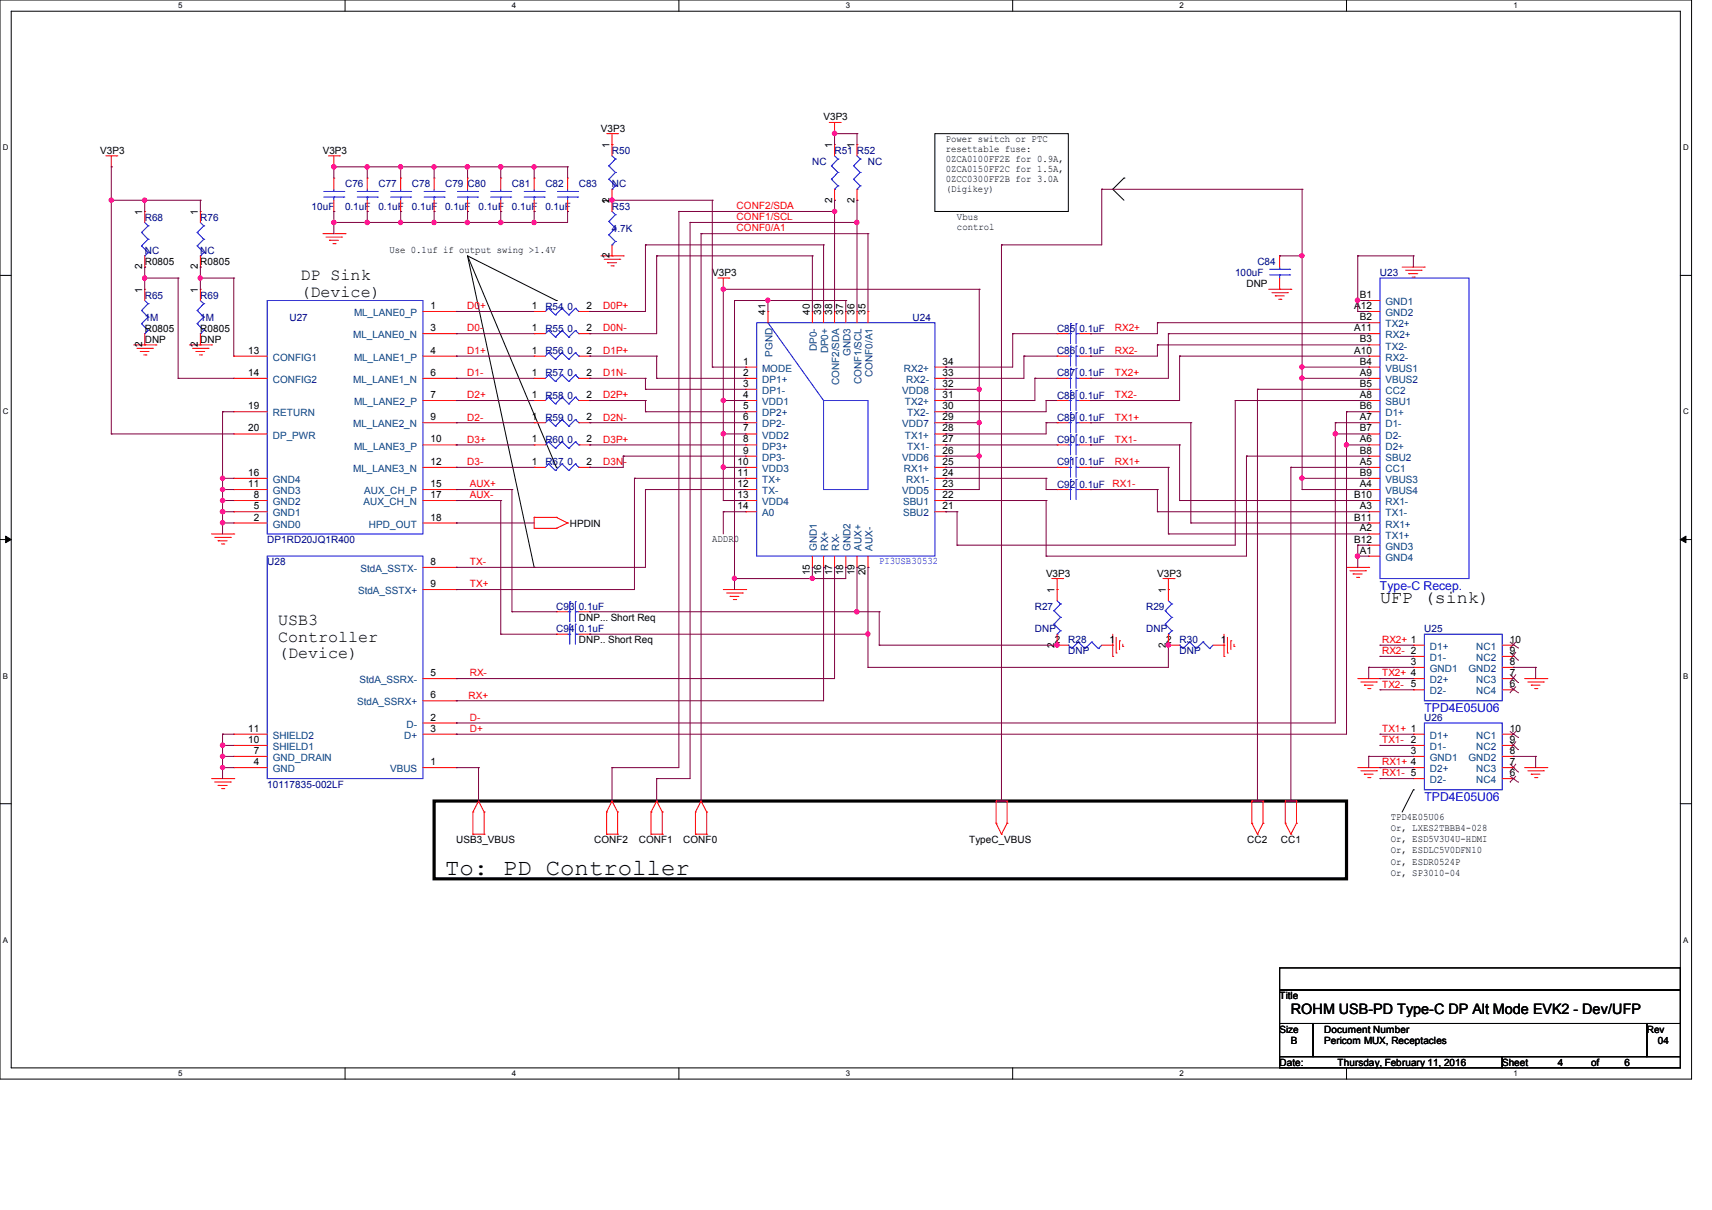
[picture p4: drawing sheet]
<svg xmlns="http://www.w3.org/2000/svg" width="297mm" height="210mm" viewBox="0 0 297 210" stroke-linecap="round" stroke-linejoin="round" font-family="sans-serif">
<defs><g id="words">
<text font-size="4" x="77.2" y="151.9">To: PD Controller</text>
<text font-size="3" x="239.4" y="104.7">UFP (sink)</text>
<g font-size="2.9">
<text x="52.2" y="48.6">DP Sink</text>
<text x="52.2" y="51.5">(Device)</text>
<text x="48.3" y="108.5">USB3</text>
<text x="48.3" y="111.3">Controller</text>
<text x="48.3" y="114.2">(Device)</text>
</g>
<text font-size="2.5" x="223.9" y="176">ROHM USB-PD Type-C DP Alt Mode EVK2 - Dev/UFP</text>
<g font-size="2.1" fill="#00f">
<text x="239.4" y="102.4">Type-C Recep.</text>
<text x="247.1" y="123.6">TPD4E05U06</text>
<text x="247.1" y="139">TPD4E05U06</text>
</g>
<g font-size="1.7">
<text x="104.3" y="22.9">V3P3</text>
<text x="142.9" y="20.9">V3P3</text>
<text x="17.4" y="26.7">V3P3</text>
<text x="56" y="26.7">V3P3</text>
<text x="105.7" y="25.7" transform="rotate(-90 105.7 25.7)">1</text>
<text x="144.3" y="25.7" transform="rotate(-90 144.3 25.7)">1</text>
<text x="148.2" y="25.7" transform="rotate(-90 148.2 25.7)">1</text>
<text x="164.1" y="24.6">Power switch or PTC</text>
<text x="164.1" y="26.3">resettable fuse:</text>
<text x="164.1" y="28.1">0ZCA0100FF2E for 0.9A,</text>
<text x="164.1" y="29.8">0ZCA0150FF2C for 1.5A,</text>
<text x="105.7" y="35.3" transform="rotate(-90 105.7 35.3)">1</text>
<text x="105.7" y="35.2" transform="rotate(-90 105.7 35.2)">2</text>
<text x="144.3" y="35.2" transform="rotate(-90 144.3 35.2)">2</text>
<text x="148.2" y="35.2" transform="rotate(-90 148.2 35.2)">2</text>
<text x="164.1" y="31.5">0ZCC0300FF2B for 3.0A</text>
<text x="164.1" y="33.3">(Digikey)</text>
<text x="24.7" y="37.3" transform="rotate(-90 24.7 37.3)">1</text>
<text x="34.3" y="37.3" transform="rotate(-90 34.3 37.3)">1</text>
<text x="166" y="38.1">Vbus</text>
<text x="166" y="39.8">control</text>
<text x="24.7" y="46.7" transform="rotate(-90 24.7 46.7)">2</text>
<text x="25.1" y="46">R0805</text>
<text x="34.3" y="46.7" transform="rotate(-90 34.3 46.7)">2</text>
<text x="34.8" y="46">R0805</text>
<text x="67.6" y="43.9">Use 0.1uf if output swing &gt;1.4V</text>
<text x="105.7" y="44.8" transform="rotate(-90 105.7 44.8)">2</text>
<text x="123.6" y="48">V3P3</text>
<text x="24.7" y="50.8" transform="rotate(-90 24.7 50.8)">1</text>
<text x="34.3" y="50.8" transform="rotate(-90 34.3 50.8)">1</text>
<text x="74.7" y="53.6">1</text>
<text x="92.3" y="53.6">1</text>
<text x="101.8" y="53.6">2</text>
<text x="216.2" y="49.9">DNP</text>
<text x="234.9" y="53.6">A12</text>
<text x="235.9" y="51.7">B1</text>
<text x="25.1" y="57.6">R0805</text>
<text x="25.1" y="59.5">DNP</text>
<text x="34.8" y="57.6">R0805</text>
<text x="34.8" y="59.5">DNP</text>
<text x="74.7" y="57.5">3</text>
<text x="92.3" y="57.5">1</text>
<text x="101.8" y="57.5">2</text>
<text x="132.8" y="54.7" transform="rotate(-90 132.8 54.7)">41</text>
<text x="140.5" y="54.7" transform="rotate(-90 140.5 54.7)">40</text>
<text x="142.4" y="54.7" transform="rotate(-90 142.4 54.7)">39</text>
<text x="144.3" y="54.7" transform="rotate(-90 144.3 54.7)">38</text>
<text x="146.3" y="54.7" transform="rotate(-90 146.3 54.7)">37</text>
<text x="148.2" y="54.7" transform="rotate(-90 148.2 54.7)">36</text>
<text x="150.1" y="54.7" transform="rotate(-90 150.1 54.7)">35</text>
<text x="234.9" y="57.5">A11</text>
<text x="235.9" y="59.4">B3</text>
<text x="235.9" y="55.6">B2</text>
<text x="24.7" y="60.2" transform="rotate(-90 24.7 60.2)">2</text>
<text x="34.3" y="60.2" transform="rotate(-90 34.3 60.2)">2</text>
<text x="43" y="61.4">13</text>
<text x="43" y="65.2">14</text>
<text x="74.7" y="61.4">4</text>
<text x="74.7" y="65.2">6</text>
<text x="92.3" y="61.4">1</text>
<text x="92.3" y="65.2">1</text>
<text x="101.8" y="61.4">2</text>
<text x="101.8" y="65.2">2</text>
<text x="128.9" y="63.3">1</text>
<text x="128.9" y="65.2">2</text>
<text x="163.5" y="65.2">33</text>
<text x="163.5" y="63.3">34</text>
<text x="234.9" y="61.4">A10</text>
<text x="235.9" y="65.2">A9</text>
<text x="235.9" y="63.3">B4</text>
<text x="43" y="71">19</text>
<text x="74.7" y="69.1">7</text>
<text x="92.3" y="69.1">1</text>
<text x="101.8" y="69.1">2</text>
<text x="128.9" y="71">5</text>
<text x="128.9" y="69.1">4</text>
<text x="128.9" y="67.1">3</text>
<text x="163.5" y="71">30</text>
<text x="163.5" y="69.1">31</text>
<text x="163.5" y="67.1">32</text>
<text x="235.9" y="71">B6</text>
<text x="235.9" y="69.1">A8</text>
<text x="235.9" y="67.1">B5</text>
<text x="43" y="74.9">20</text>
<text x="74.7" y="72.9">9</text>
<text x="74.7" y="76.8">10</text>
<text x="92.3" y="72.9">1</text>
<text x="92.3" y="76.8">1</text>
<text x="101.8" y="72.9">2</text>
<text x="101.8" y="76.8">2</text>
<text x="128.9" y="76.8">8</text>
<text x="128.9" y="74.9">7</text>
<text x="128.9" y="72.9">6</text>
<text x="163.5" y="76.8">27</text>
<text x="163.5" y="74.9">28</text>
<text x="163.5" y="72.9">29</text>
<text x="235.9" y="76.8">A6</text>
<text x="235.9" y="74.9">B7</text>
<text x="235.9" y="72.9">A7</text>
<text x="43" y="82.6">16</text>
<text x="74.7" y="80.7">12</text>
<text x="92.3" y="80.7">1</text>
<text x="101.8" y="80.7">2</text>
<text x="128" y="82.6">11</text>
<text x="128" y="80.7">10</text>
<text x="128.9" y="78.7">9</text>
<text x="163.5" y="82.6">24</text>
<text x="163.5" y="80.7">25</text>
<text x="163.5" y="78.7">26</text>
<text x="235.9" y="82.6">B9</text>
<text x="235.9" y="80.7">A5</text>
<text x="235.9" y="78.7">B8</text>
<text x="43" y="84.5">11</text>
<text x="44" y="88.4">5</text>
<text x="44" y="86.4">8</text>
<text x="74.7" y="84.5">15</text>
<text x="74.7" y="86.4">17</text>
<text x="128" y="86.4">13</text>
<text x="128" y="84.5">12</text>
<text x="128" y="88.4">14</text>
<text x="163.5" y="88.4">21</text>
<text x="163.5" y="86.4">22</text>
<text x="163.5" y="84.5">23</text>
<text x="234.9" y="86.4">B10</text>
<text x="235.9" y="88.4">A3</text>
<text x="235.9" y="84.5">A4</text>
<text x="44" y="90.3">2</text>
<text x="74.7" y="90.3">18</text>
<text x="98.8" y="91.4">HPDIN</text>
<text x="123.6" y="94.1">ADDR0</text>
<text x="234.9" y="90.3">B11</text>
<text x="234.9" y="94.2">B12</text>
<text x="235.9" y="92.2">A2</text>
<text x="74.7" y="98">8</text>
<text x="74.7" y="101.9">9</text>
<text x="140.5" y="99.8" transform="rotate(-90 140.5 99.8)">15</text>
<text x="142.4" y="99.8" transform="rotate(-90 142.4 99.8)">16</text>
<text x="144.3" y="99.8" transform="rotate(-90 144.3 99.8)">17</text>
<text x="146.3" y="99.8" transform="rotate(-90 146.3 99.8)">18</text>
<text x="148.2" y="99.8" transform="rotate(-90 148.2 99.8)">19</text>
<text x="150.1" y="99.8" transform="rotate(-90 150.1 99.8)">20</text>
<text x="181.5" y="100.1">V3P3</text>
<text x="200.8" y="100.1">V3P3</text>
<text x="235.9" y="96.1">A1</text>
<text x="100.4" y="107.8">DNP... Short Req</text>
<text x="182.9" y="102.9" transform="rotate(-90 182.9 102.9)">1</text>
<text x="202.3" y="102.9" transform="rotate(-90 202.3 102.9)">1</text>
<text x="100.4" y="111.7">DNP.. Short Req</text>
<text x="182.9" y="112.4" transform="rotate(-90 182.9 112.4)">2</text>
<text x="183" y="111.5">2</text>
<text x="192.5" y="111.5">1</text>
<text x="202.3" y="112.4" transform="rotate(-90 202.3 112.4)">2</text>
<text x="202.3" y="111.5">2</text>
<text x="211.8" y="111.5">1</text>
<text x="261.9" y="113.5">9</text>
<text x="261.9" y="111.5">10</text>
<text x="74.7" y="117.3">5</text>
<text x="244.7" y="115.4">3</text>
<text x="261.9" y="119.3">6</text>
<text x="261.9" y="117.3">7</text>
<text x="261.9" y="115.4">8</text>
<text x="74.7" y="121.2">6</text>
<text x="74.7" y="125.1">2</text>
<text x="43" y="128.9">10</text>
<text x="43" y="127">11</text>
<text x="44" y="130.9">7</text>
<text x="74.7" y="127">3</text>
<text x="244.7" y="130.9">3</text>
<text x="261.9" y="130.9">8</text>
<text x="261.9" y="128.9">9</text>
<text x="261.9" y="127">10</text>
<text x="44" y="132.8">4</text>
<text x="74.7" y="132.8">1</text>
<text x="261.9" y="134.7">6</text>
<text x="261.9" y="132.8">7</text>
<text x="241.3" y="142.3">TPD4E05U06</text>
<text x="79.2" y="146.4">USB3_VBUS</text>
<text x="103.1" y="146.4">CONF2</text>
<text x="110.8" y="146.4">CONF1</text>
<text x="118.5" y="146.4">CONF0</text>
<text x="168.1" y="146.4">TypeC_VBUS</text>
<text x="216.4" y="146.4">CC2</text>
<text x="222.2" y="146.4">CC1</text>
<text x="241.3" y="148.1">Or, ESDLC5V0DFN10</text>
<text x="241.3" y="144.3">Or, LXES2TBBB4-028</text>
<text x="241.3" y="146.2">Or, ESD5V3U4U-HDMI</text>
<text x="241.3" y="152">Or, SP3010-04</text>
<text x="241.3" y="150.1">Or, ESDR0524P</text>
<text x="222" y="173.4">Title</text>
<text x="222" y="179.2">Size</text>
<text x="229.7" y="179.2">Document Number</text>
<text x="285.7" y="179.2">Rev</text>
<text x="222" y="185">Date:</text>
<text x="223.9" y="181.1">B</text>
<text x="229.7" y="181.1">Pericom MUX, Receptacles</text>
<text x="232.1" y="185">Thursday, February 11, 2016</text>
<text x="260.6" y="185">Sheet</text>
<text x="270.2" y="185">4</text>
<text x="276" y="185">of</text>
<text x="281.8" y="185">6</text>
<text x="287.6" y="181.1">04</text>
</g>
<g font-size="1.7" fill="#000080">
<text x="106.2" y="26.7">R50</text>
<text x="140.9" y="28.7">NC</text>
<text x="144.8" y="26.7">R51 R52</text>
<text x="150.6" y="28.7">NC</text>
<text x="59.9" y="32.5">C76</text>
<text x="65.7" y="32.5">C77</text>
<text x="71.5" y="32.5">C78</text>
<text x="77.2" y="32.5">C79 C80</text>
<text x="88.8" y="32.5">C81</text>
<text x="94.6" y="32.5">C82</text>
<text x="100.4" y="32.5">C83</text>
<text x="106.2" y="32.5">NC</text>
<text x="25.1" y="38.3">R68</text>
<text x="34.8" y="38.3">R76</text>
<text x="54.1" y="36.4">10uF</text>
<text x="59.9" y="36.4">0.1uF</text>
<text x="65.7" y="36.4">0.1uF</text>
<text x="71.5" y="36.4">0.1uF</text>
<text x="77.2" y="36.4">0.1uF</text>
<text x="83" y="36.4">0.1uF</text>
<text x="88.8" y="36.4">0.1uF</text>
<text x="94.6" y="36.4">0.1uF</text>
<text x="106.2" y="36.4">R53</text>
<text x="106.2" y="40.2">4.7K</text>
<text x="25.1" y="44.1">NC</text>
<text x="34.8" y="44.1">NC</text>
<text x="214.3" y="48">100uF</text>
<text x="218.1" y="46">C84</text>
<text x="239.4" y="48">U23</text>
<text x="25.1" y="51.8">R65</text>
<text x="34.8" y="51.8">R69</text>
<text x="94.6" y="53.8">R54</text>
<text x="98.5" y="53.8">0</text>
<text x="25.1" y="55.7">1M</text>
<text x="34.8" y="55.7">1M</text>
<text x="50.2" y="55.7">U27</text>
<text x="94.6" y="57.6">R55</text>
<text x="98.5" y="57.6">0</text>
<text x="158.3" y="55.7">U24</text>
<text x="183.4" y="57.6">C85</text>
<text x="187.3" y="57.6">0.1uF</text>
<text x="94.6" y="61.5">R56</text>
<text x="94.6" y="65.3">R57</text>
<text x="98.5" y="61.5">0</text>
<text x="98.5" y="65.3">0</text>
<text x="183.4" y="61.5">C86</text>
<text x="183.4" y="65.3">C87</text>
<text x="187.3" y="61.5">0.1uF</text>
<text x="187.3" y="65.3">0.1uF</text>
<text x="94.6" y="69.2">R58</text>
<text x="98.5" y="69.2">0</text>
<text x="183.4" y="69.2">C88</text>
<text x="187.3" y="69.2">0.1uF</text>
<text x="94.6" y="73.1">R59</text>
<text x="94.6" y="76.9">R60</text>
<text x="98.5" y="73.1">0</text>
<text x="98.5" y="76.9">0</text>
<text x="183.4" y="76.9">C90</text>
<text x="183.4" y="73.1">C89</text>
<text x="187.3" y="76.9">0.1uF</text>
<text x="187.3" y="73.1">0.1uF</text>
<text x="94.6" y="80.8">R67</text>
<text x="98.5" y="80.8">0</text>
<text x="183.4" y="80.8">C91</text>
<text x="187.3" y="80.8">0.1uF</text>
<text x="183.4" y="84.6">C92</text>
<text x="187.3" y="84.6">0.1uF</text>
<text x="46.4" y="94.3">DP1RD20JQ1R400</text>
<text x="46.4" y="98.1">U28</text>
<text x="96.5" y="105.9">C93</text>
<text x="100.4" y="105.9">0.1uF</text>
<text x="179.5" y="105.9">R27</text>
<text x="198.8" y="105.9">R29</text>
<text x="96.5" y="109.7">C94</text>
<text x="100.4" y="109.7">0.1uF</text>
<text x="179.5" y="109.7">DNP</text>
<text x="185.3" y="111.7">R28</text>
<text x="185.3" y="113.6">DNP</text>
<text x="198.8" y="109.7">DNP</text>
<text x="204.6" y="111.7">R30</text>
<text x="204.6" y="113.6">DNP</text>
<text x="247.1" y="109.7">U25</text>
<text x="247.1" y="125.2">U26</text>
<text x="46.4" y="136.7">10117835-002LF</text>
</g>
<g font-size="1.7" fill="#f00">
<text x="127.8" y="38.2">CONF1/SCL</text>
<text x="127.8" y="40.2">CONF0/A1</text>
<text x="127.8" y="36.3">CONF2/SDA</text>
<text x="81.1" y="53.7">D0+</text>
<text x="104.6" y="53.7">D0P+</text>
<text x="81.1" y="57.5">D0-</text>
<text x="104.6" y="57.5">D0N-</text>
<text x="193.4" y="57.5">RX2+</text>
<text x="81.1" y="61.4">D1+</text>
<text x="81.1" y="65.3">D1-</text>
<text x="104.6" y="65.3">D1N-</text>
<text x="104.6" y="61.4">D1P+</text>
<text x="193.4" y="61.4">RX2-</text>
<text x="193.4" y="65.3">TX2+</text>
<text x="81.1" y="69.1">D2+</text>
<text x="104.6" y="69.1">D2P+</text>
<text x="193.4" y="69.1">TX2-</text>
<text x="81.1" y="73">D2-</text>
<text x="81.1" y="76.8">D3+</text>
<text x="104.6" y="73">D2N-</text>
<text x="104.6" y="76.8">D3P+</text>
<text x="193.4" y="73">TX1+</text>
<text x="193.4" y="76.8">TX1-</text>
<text x="81.1" y="80.7">D3-</text>
<text x="104.6" y="80.7">D3N-</text>
<text x="193.4" y="80.7">RX1+</text>
<text x="81.5" y="86.5">AUX-</text>
<text x="81.5" y="84.6">AUX+</text>
<text x="193" y="84.6">RX1-</text>
<text x="81.5" y="98.1">TX-</text>
<text x="81.5" y="101.9">TX+</text>
<text x="239.8" y="113.5">RX2- 2</text>
<text x="239.8" y="111.6">RX2+ 1</text>
<text x="81.5" y="117.4">RX-</text>
<text x="239.8" y="117.4">TX2+ 4</text>
<text x="239.8" y="119.3">TX2- 5</text>
<text x="81.3" y="121.2">RX+</text>
<text x="81.5" y="125.1">D-</text>
<text x="81.5" y="127">D+</text>
<text x="239.8" y="129">TX1- 2</text>
<text x="239.8" y="127">TX1+ 1</text>
<text x="239.8" y="132.8">RX1+ 4</text>
<text x="239.8" y="134.7">RX1- 5</text>
</g>
<g font-size="1.7" fill="#004080">
<text x="240.3" y="53">GND1</text>
<text x="61.3" y="58.7">ML_LANE0_N</text>
<text x="61.4" y="54.9">ML_LANE0_P</text>
<text x="240.3" y="58.7">RX2+</text>
<text x="240.3" y="56.8">TX2+</text>
<text x="240.3" y="54.9">GND2</text>
<text x="47.3" y="62.6">CONFIG1</text>
<text x="61.4" y="62.6">ML_LANE1_P</text>
<text x="132.2" y="64.5">MODE</text>
<text x="134" y="61.9" transform="rotate(-90 134 61.9)">PGND</text>
<text x="141.7" y="60.9" transform="rotate(-90 141.7 60.9)">DP0-</text>
<text x="143.7" y="61.3" transform="rotate(-90 143.7 61.3)">DP0+</text>
<text x="147.5" y="61.8" transform="rotate(-90 147.5 61.8)">GND3</text>
<text x="151.4" y="65.4" transform="rotate(-90 151.4 65.4)">CONF0/A1</text>
<text x="156.8" y="64.5">RX2+</text>
<text x="240.3" y="64.5">VBUS1</text>
<text x="240.3" y="62.6">RX2-</text>
<text x="240.3" y="60.7">TX2-</text>
<text x="47.3" y="66.5">CONFIG2</text>
<text x="61.3" y="66.5">ML_LANE1_N</text>
<text x="61.4" y="70.3">ML_LANE2_P</text>
<text x="132.2" y="70.3">VDD1</text>
<text x="132.2" y="66.5">DP1+</text>
<text x="132.2" y="68.4">DP1-</text>
<text x="145.6" y="66.8" transform="rotate(-90 145.6 66.8)">CONF2/SDA</text>
<text x="149.5" y="66.6" transform="rotate(-90 149.5 66.6)">CONF1/SCL</text>
<text x="156.5" y="68.4">VDD8</text>
<text x="157" y="70.3">TX2+</text>
<text x="157.2" y="66.5">RX2-</text>
<text x="240.3" y="70.3">SBU1</text>
<text x="240.3" y="68.4">CC2</text>
<text x="240.3" y="66.5">VBUS2</text>
<text x="47.3" y="76.1">DP_PWR</text>
<text x="47.3" y="72.3">RETURN</text>
<text x="61.3" y="74.2">ML_LANE2_N</text>
<text x="132.2" y="76.1">VDD2</text>
<text x="132.2" y="74.2">DP2-</text>
<text x="132.2" y="72.3">DP2+</text>
<text x="156.5" y="74.2">VDD7</text>
<text x="157" y="76.1">TX1+</text>
<text x="157.4" y="72.3">TX2-</text>
<text x="240.3" y="76.1">D2-</text>
<text x="240.3" y="74.2">D1-</text>
<text x="240.3" y="72.3">D1+</text>
<text x="47.3" y="83.8">GND4</text>
<text x="61.3" y="81.9">ML_LANE3_N</text>
<text x="61.4" y="78">ML_LANE3_P</text>
<text x="132.2" y="83.8">TX+</text>
<text x="132.2" y="81.9">VDD3</text>
<text x="132.2" y="80">DP3-</text>
<text x="132.2" y="78">DP3+</text>
<text x="156.5" y="80">VDD6</text>
<text x="156.8" y="81.9">RX1+</text>
<text x="157.2" y="83.8">RX1-</text>
<text x="157.4" y="78">TX1-</text>
<text x="240.3" y="83.8">VBUS3</text>
<text x="240.3" y="81.9">CC1</text>
<text x="240.3" y="80">SBU2</text>
<text x="240.3" y="78">D2+</text>
<text x="47.3" y="89.6">GND1</text>
<text x="47.3" y="87.7">GND2</text>
<text x="47.3" y="85.8">GND3</text>
<text x="63.1" y="87.7">AUX_CH_N</text>
<text x="63.2" y="85.8">AUX_CH_P</text>
<text x="132.2" y="87.7">VDD4</text>
<text x="132.2" y="85.8">TX-</text>
<text x="132.2" y="89.6">A0</text>
<text x="156.5" y="85.8">VDD5</text>
<text x="156.7" y="89.6">SBU2</text>
<text x="156.7" y="87.7">SBU1</text>
<text x="240.3" y="89.6">TX1-</text>
<text x="240.3" y="87.7">RX1-</text>
<text x="240.3" y="85.8">VBUS4</text>
<text x="47.3" y="91.6">GND0</text>
<text x="64" y="91.6">HPD_OUT</text>
<text x="141.7" y="95.5" transform="rotate(-90 141.7 95.5)">GND1</text>
<text x="143.7" y="95.5" transform="rotate(-90 143.7 95.5)">RX+</text>
<text x="145.6" y="95.5" transform="rotate(-90 145.6 95.5)">RX-</text>
<text x="147.5" y="95.5" transform="rotate(-90 147.5 95.5)">GND2</text>
<text x="149.5" y="95.5" transform="rotate(-90 149.5 95.5)">AUX+</text>
<text x="151.4" y="95.5" transform="rotate(-90 151.4 95.5)">AUX-</text>
<text x="240.3" y="91.6">RX1+</text>
<text x="240.3" y="93.5">TX1+</text>
<text x="240.3" y="95.4">GND3</text>
<text x="62.6" y="99.3">StdA_SSTX-</text>
<text x="240.3" y="97.3">GND4</text>
<text x="62.1" y="103.1">StdA_SSTX+</text>
<text x="248.1" y="112.8">D1+</text>
<text x="256.1" y="112.8">NC1</text>
<text x="62.4" y="118.6">StdA_SSRX-</text>
<text x="248.1" y="114.7">D1-</text>
<text x="248.1" y="116.6">GND1</text>
<text x="248.1" y="118.6">D2+</text>
<text x="254.7" y="116.6">GND2</text>
<text x="256.1" y="118.6">NC3</text>
<text x="256.1" y="114.7">NC2</text>
<text x="62" y="122.4">StdA_SSRX+</text>
<text x="248.1" y="120.5">D2-</text>
<text x="256.1" y="120.5">NC4</text>
<text x="47.3" y="130.2">SHIELD1</text>
<text x="47.3" y="128.2">SHIELD2</text>
<text x="70.1" y="128.2">D+</text>
<text x="70.5" y="126.3">D-</text>
<text x="248.1" y="128.2">D1+</text>
<text x="248.1" y="130.2">D1-</text>
<text x="256.1" y="130.2">NC2</text>
<text x="256.1" y="128.2">NC1</text>
<text x="47.3" y="134">GND</text>
<text x="47.3" y="132.1">GND_DRAIN</text>
<text x="67.7" y="134">VBUS</text>
<text x="248.1" y="132.1">GND1</text>
<text x="248.1" y="134">D2+</text>
<text x="248.1" y="135.9">D2-</text>
<text x="254.7" y="132.1">GND2</text>
<text x="256.1" y="135.9">NC4</text>
<text x="256.1" y="134">NC3</text>
</g>
<text font-size="1.7" fill="#00f" x="152.5" y="97.9">PI3USB30532</text>
<g font-size="1.4">
<text x="30.9" y="1.4">5</text>
<text x="88.8" y="1.4">4</text>
<text x="146.7" y="1.4">3</text>
<text x="204.6" y="1.4">2</text>
<text x="262.6" y="1.4">1</text>
<text x=".5" y="26.1">D</text>
<text x="292" y="26.1">D</text>
<text x=".5" y="71.9">C</text>
<text x="292" y="71.9">C</text>
<text x=".5" y="117.8">B</text>
<text x="292" y="117.8">B</text>
<text x=".5" y="163.6">A</text>
<text x="292" y="163.6">A</text>
<text x="30.9" y="186.8">5</text>
<text x="88.8" y="186.8">4</text>
<text x="146.7" y="186.8">3</text>
<text x="204.6" y="186.8">2</text>
<text x="262.6" y="186.8">1</text>
</g>
</g></defs>
<path d="M0 0h293.5v187.3h-293.5zM1.9 1.9h289.6v183.4h-289.6z" fill="none" stroke="#000" stroke-width=".17"/>
<g fill="#fff">
<path d="M30.9 .2h.8v1.5h-.8z"/>
<path d="M30.9 185.5h.8v1.6h-.8z"/>
</g>
<path d="M59.9 0v1.9M59.9 185.3v2" fill="none" stroke="#000" stroke-width=".17"/>
<g fill="#fff">
<path d="M88.8 .2h.8v1.5h-.8z"/>
<path d="M88.8 185.5h.8v1.6h-.8z"/>
</g>
<path d="M117.8 0v1.9M117.8 185.3v2" fill="none" stroke="#000" stroke-width=".17"/>
<g fill="#fff">
<path d="M146.7 .2h.8v1.5h-.8z"/>
<path d="M146.7 185.5h.8v1.6h-.8z"/>
</g>
<path d="M175.7 0v1.9M175.7 185.3v2" fill="none" stroke="#000" stroke-width=".17"/>
<g fill="#fff">
<path d="M204.6 .2h.8v1.5h-.8z"/>
<path d="M204.6 185.5h.8v1.6h-.8z"/>
</g>
<path d="M233.6 0v1.9M233.6 185.3v2" fill="none" stroke="#000" stroke-width=".17"/>
<g fill="#fff">
<path d="M262.6 .2h.7v1.5h-.7z"/>
<path d="M262.6 185.5h.7v1.6h-.7z"/>
<path d="M.5 24.8h1v1.6h-1z"/>
<path d="M292 24.8h1v1.6h-1z"/>
<path d="M.5 70.7h1v1.5h-1z"/>
<path d="M292 70.7h1v1.5h-1z"/>
</g>
<path d="M0 47.8h1.9M291.5 47.8h2" fill="none" stroke="#000" stroke-width=".17"/>
<g fill="#fff">
<path d="M.5 116.5h.9v1.6h-.9z"/>
<path d="M292 116.5h.9v1.6h-.9z"/>
</g>
<path d="M0 93.6h1.9M291.5 93.6h2" fill="none" stroke="#000" stroke-width=".17"/>
<path d="M1 93l.9 .6-.9 .6zM291.5 93.6l1-.6v1.2z" fill="#000" stroke="#000" stroke-width=".17"/>
<g fill="#fff">
<path d="M.5 162.4h.9v1.5h-.9z"/>
<path d="M292 162.4h.9v1.5h-.9z"/>
</g>
<g fill="none" stroke="#000" stroke-width=".17">
<path d="M162.2 23.2h23.1v13.5h-23.1zM193 32.9h.1M193 32.9l2 1.9M195 30.9h.1M195 30.9l-2 2M81.1 44.4l15.4 7.8M81.1 44.4l15.4 36.7M81.1 44.4l11.6 54.1M96.5 52.2h.1M92.7 98.5h.1M96.5 81.1h.1M0 139.5h1.9"/>
<path d="M245.2 137.1h.1M245.2 137.1l-2 3.8M291.5 139.5h2M222 168h69.5v3.8h-69.5zM222 171.8h69.5v5.8h-69.5zM222 177.6h5.8v5.8h-5.8zM227.8 177.6h57.9v5.8h-57.9zM285.7 177.6h5.8v5.8h-5.8zM222 183.4h38.6v1.9h-38.6zM260.6 183.4h30.9v1.9h-30.9z"/>
</g>
<path d="M75.3 139h158.3v13.5h-158.3z" fill="none" stroke="#000" stroke-width=".55"/>
<g fill="none" stroke="#f00" stroke-width=".17">
<path d="M18.4 27.1h1.9M19.3 29h.1M19.3 27.1v1.9M20.3 27.1h.1M25.1 36.7h.1M25.1 36.7v1.9M34.8 36.7h.1M34.8 36.7v1.9M57 27.1h1.9M57.9 29h.1M57.9 30.9h.1M57.9 36.7h.1"/>
<path d="M57.9 27.1v1.9M57.9 30.9v2M57.9 34.8v1.9M58.9 27.1h.1M63.7 30.9h.1M63.7 36.7h.1M63.7 30.9v2M63.7 34.8v1.9M69.5 30.9h.1M69.5 36.7h.1M69.5 30.9v2M69.5 34.8v1.9"/>
<path d="M75.3 30.9h.1M75.3 36.7h.1M75.3 30.9v2M75.3 34.8v1.9M81.1 30.9h.1M81.1 36.7h.1M81.1 30.9v2M81.1 34.8v1.9M86.9 30.9h.1M86.9 36.7h.1M86.9 30.9v2M86.9 34.8v1.9"/>
<path d="M92.7 30.9h.1M92.7 36.7h.1M92.7 30.9v2M92.7 34.8v1.9M98.5 30.9h.1M98.5 36.7h.1M98.5 30.9v2M98.5 34.8v1.9M105.2 23.2h1.9M106.2 25.1h.1M106.2 34.8h.1M106.2 23.2v3.9"/>
<path d="M106.2 32.9v3.8M107.1 23.2h.1M143.8 21.3h2M144.8 23.2h.1M144.8 25.1h.1M144.8 34.8h.1M144.8 21.3v1.9M144.8 25.1v2M144.8 32.9v1.9M145.8 21.3h.1M148.7 25.1h.1M148.7 34.8h.1"/>
<path d="M148.7 25.1v2M148.7 32.9v1.9M23.2 59.9h3.9M25.1 46.4h.1M25.1 50.2h.1M25.1 59.9h.1M25.1 44.4v2M25.1 50.2v2M25.1 57.9v2M27.1 59.9h.1M32.9 59.9h3.8M34.8 50.2h.1"/>
<path d="M34.8 59.9h.1M34.8 46.4h.1M34.8 44.4v2M34.8 50.2v2M34.8 57.9v2M36.7 59.9h.1M56 40.6h3.9M56.6 41.1h2.7M57.1 41.7h.1M57.1 41.7h1.6M57.7 42.3h.4M58.1 42.3h.1"/>
<path d="M59.3 41.1h.1M59.9 40.6h.1M73.4 57.9h5.8M73.4 54.1h5.8M79.2 54.1h.1M79.2 57.9h.1M92.7 57.9h.1M92.7 54.1h.1M92.7 57.9h1.9M92.7 54.1h1.9M100.4 57.9h1.9M100.4 54.1h1.9"/>
<path d="M102.3 57.9h.1M102.3 54.1h.1M104.3 44.4h3.8M104.8 45h2.7M105.4 45.6h.1M105.4 45.6h1.6M106 46.1h.4M106.2 44.4h.1M106.2 42.5v1.9M106.4 46.1h.1M107.5 45h.1M108.1 44.4h.1"/>
<path d="M124.5 48.3h1.9M125.5 50.2h.1M125.5 48.3v1.9M126.4 48.3h.1M133.2 54.1h.1M133.2 54.1v1.9M140.9 54.1h.1M140.9 54.1v1.9M142.9 54.1h.1M142.9 54.1v1.9M144.8 54.1h.1M144.8 54.1v1.9"/>
<path d="M146.7 54.1h.1M146.7 54.1v1.9M148.7 54.1h.1M148.7 54.1v1.9M150.6 54.1h.1M150.6 54.1v1.9M183.4 57.9h.1M183.4 57.9h1.9M187.3 57.9h1.9M189.2 57.9h.1M220.1 50.2h3.8M220.6 50.8h2.8"/>
<path d="M221.2 51.4h.1M221.2 51.4h1.6M221.8 51.9h.4M222 44.4h.1M222 50.2h.1M222 44.4v2M222 48.3v1.9M222.2 51.9h.1M223.4 50.8h.1M223.9 50.2h.1M237.4 59.9h.1M237.4 57.9h.1"/>
<path d="M237.4 56h.1M237.4 54.1h.1M237.4 52.2h.1M237.4 59.9h2M237.4 57.9h2M237.4 54.1h2M237.4 56h2M237.4 52.2h2M243.2 46.4h3.9M243.8 46.9h2.7M244.4 47.5h.1M244.4 47.5h1.6"/>
<path d="M245 48.1h.4M245.4 48.1h.1M246.5 46.9h.1M247.1 46.4h.1M23.7 60.5h2.8M24.3 61h.1M24.3 61h1.6M24.9 61.6h.4M25.3 61.6h.1M26.5 60.5h.1M33.4 60.5h2.7M34 61h.1"/>
<path d="M34 61h1.5M34.6 61.6h.4M35 61.6h.1M36.1 60.5h.1M40.6 75.3h.1M40.6 71.5h.1M40.6 61.8h.1M40.6 65.7h.1M40.6 61.8h5.8M40.6 65.7h5.8M40.6 75.3h5.8M40.6 71.5h5.8"/>
<path d="M73.4 77.2h5.8M73.4 61.8h5.8M73.4 73.4h5.8M73.4 69.5h5.8M73.4 65.7h5.8M79.2 61.8h.1M79.2 65.7h.1M79.2 69.5h.1M79.2 73.4h.1M79.2 77.2h.1M92.7 69.5h.1M92.7 61.8h.1"/>
<path d="M92.7 73.4h.1M92.7 77.2h.1M92.7 65.7h.1M92.7 77.2h1.9M92.7 61.8h1.9M92.7 73.4h1.9M92.7 69.5h1.9M92.7 65.7h1.9M100.4 77.2h1.9M100.4 61.8h1.9M100.4 73.4h1.9M100.4 69.5h1.9"/>
<path d="M100.4 65.7h1.9M102.3 69.5h.1M102.3 61.8h.1M102.3 73.4h.1M102.3 77.2h.1M102.3 65.7h.1M129.4 79.2h.1M129.4 77.2h.1M129.4 75.3h.1M129.4 73.4h.1M129.4 71.5h.1M129.4 69.5h.1"/>
<path d="M129.4 63.7h.1M129.4 65.7h.1M129.4 67.6h.1M129.4 77.2h1.9M129.4 73.4h1.9M129.4 69.5h1.9M129.4 65.7h1.9M129.4 79.2h1.9M129.4 75.3h1.9M129.4 71.5h1.9M129.4 63.7h1.9M129.4 67.6h1.9"/>
<path d="M162.2 77.2h1.9M162.2 73.4h1.9M162.2 69.5h1.9M162.2 65.7h1.9M162.2 79.2h1.9M162.2 75.3h1.9M162.2 71.5h1.9M162.2 63.7h1.9M162.2 67.6h1.9M164.1 79.2h.1M164.1 77.2h.1M164.1 75.3h.1"/>
<path d="M164.1 73.4h.1M164.1 71.5h.1M164.1 69.5h.1M164.1 67.6h.1M164.1 65.7h.1M164.1 63.7h.1M183.4 77.2h.1M183.4 61.8h.1M183.4 73.4h.1M183.4 69.5h.1M183.4 65.7h.1M183.4 77.2h1.9"/>
<path d="M183.4 61.8h1.9M183.4 73.4h1.9M183.4 69.5h1.9M183.4 65.7h1.9M187.3 77.2h1.9M187.3 61.8h1.9M187.3 73.4h1.9M187.3 69.5h1.9M187.3 65.7h1.9M189.2 77.2h.1M189.2 61.8h.1M189.2 73.4h.1"/>
<path d="M189.2 69.5h.1M189.2 65.7h.1M237.4 79.2h.1M237.4 77.2h.1M237.4 75.3h.1M237.4 73.4h.1M237.4 71.5h.1M237.4 69.5h.1M237.4 67.6h.1M237.4 65.7h.1M237.4 63.7h.1M237.4 61.8h.1"/>
<path d="M237.4 77.2h2M237.4 61.8h2M237.4 73.4h2M237.4 69.5h2M237.4 65.7h2M237.4 79.2h2M237.4 75.3h2M237.4 71.5h2M237.4 63.7h2M237.4 67.6h2M36.7 92.7h3.9M37.3 93.3h2.7"/>
<path d="M37.8 93.9h.1M37.8 93.9h1.6M38.4 94.4h.4M38.8 94.4h.1M40 93.3h.1M40.6 92.7h.1M40.6 90.8h.1M40.6 88.8h.1M40.6 86.9h.1M40.6 85h.1M40.6 83h.1M40.6 85h5.8"/>
<path d="M40.6 86.9h5.8M40.6 83h5.8M40.6 88.8h5.8M40.6 90.8h5.8M73.4 98.5h5.8M73.4 81.1h5.8M73.4 85h5.8M73.4 86.9h5.8M73.4 90.8h5.8M79.2 98.5h.1M79.2 81.1h.1M79.2 85h.1"/>
<path d="M79.2 86.9h.1M79.2 90.8h.1M92.7 91.7h.1M92.7 89.8h.1M92.7 81.1h.1M92.7 89.8h3.8M92.7 91.7h3.8M92.7 89.8v1.9M92.7 81.1h1.9M96.5 89.8h.1M96.5 91.7h.1M96.5 89.8l2 1"/>
<path d="M98.5 90.8h.1M98.5 90.8l-2 .9M100.4 81.1h1.9M102.3 81.1h.1M129.4 86.9h.1M129.4 85h.1M129.4 83h.1M129.4 81.1h.1M129.4 88.8h.1M129.4 81.1h1.9M129.4 85h1.9M129.4 86.9h1.9"/>
<path d="M129.4 83h1.9M129.4 88.8h1.9M140.9 98.5h.1M140.9 96.5v2M142.9 98.5h.1M142.9 96.5v2M144.8 98.5h.1M144.8 96.5v2M146.7 98.5h.1M146.7 96.5v2M148.7 98.5h.1M148.7 96.5v2"/>
<path d="M150.6 98.5h.1M150.6 96.5v2M162.2 81.1h1.9M162.2 85h1.9M162.2 86.9h1.9M162.2 83h1.9M162.2 88.8h1.9M164.1 88.8h.1M164.1 86.9h.1M164.1 85h.1M164.1 83h.1M164.1 81.1h.1"/>
<path d="M183.4 81.1h.1M183.4 85h.1M183.4 81.1h1.9M183.4 85h1.9M187.3 81.1h1.9M187.3 85h1.9M189.2 81.1h.1M189.2 85h.1M233.6 98.5h3.8M234.2 99.1h2.7M234.7 99.6h.1M234.7 99.6h1.6"/>
<path d="M236.9 99.1h.1M237.4 98.5h.1M237.4 88.8h.1M237.4 86.9h.1M237.4 85h.1M237.4 83h.1M237.4 81.1h.1M237.4 90.8h.1M237.4 92.7h.1M237.4 94.6h.1M237.4 96.5h.1M237.4 92.7h2"/>
<path d="M237.4 81.1h2M237.4 85h2M237.4 86.9h2M237.4 83h2M237.4 88.8h2M237.4 90.8h2M237.4 94.6h2M237.4 96.5h2M73.4 117.8h5.8M73.4 102.3h5.8M79.2 102.3h.1M79.2 117.8h.1"/>
<path d="M96.5 110.1h.1M96.5 106.2h.1M96.5 110.1h2M96.5 106.2h2M100.4 110.1h1.9M100.4 106.2h1.9M102.3 110.1h.1M102.3 106.2h.1M125.5 102.3h3.9M126.1 102.9h2.7M126.7 103.5h.1M126.7 103.5h1.5"/>
<path d="M127.2 104.1h.4M127.6 104.1h.1M128.8 102.9h.1M129.4 102.3h.1M182.5 100.4h1.9M183.4 102.3h.1M183.4 112h.1M183.4 100.4v3.9M183.4 110.1v1.9M183.4 112h1.9M184.4 100.4h.1M191.1 112h1.9"/>
<path d="M193 113.9h.1M193 112h.1M193 110.1v3.8M193.6 113.3h.1M193.6 110.6v2.7M194.2 111.2h.1M194.2 111.2v1.5M194.8 112.2h.1M194.8 111.8v.4M201.8 100.4h1.9M202.7 102.3h.1M202.7 112h.1"/>
<path d="M202.7 100.4v3.9M202.7 110.1v1.9M202.7 112h1.9M203.7 100.4h.1M210.4 112h1.9M212.3 113.9h.1M212.3 112h.1M212.3 110.1v3.8M212.9 113.3h.1M212.9 110.6v2.7M213.5 111.2h.1M213.5 111.2v1.5"/>
<path d="M214.1 112.2h.1M214.1 111.8v.4M235.3 100.2h.4M235.5 117.8h3.9M235.7 100.2h.1M236.1 118.4h2.7M236.7 118.9h.1M236.7 118.9h1.5M237.3 119.5h.4M237.7 119.5h.1M238.8 118.4h.1M239.4 117.8h.1"/>
<path d="M245.2 112h.1M245.2 113.9h.1M245.2 115.8h.1M245.2 117.8h.1M245.2 119.7h.1M245.2 117.8h1.9M245.2 112h1.9M245.2 113.9h1.9M245.2 115.8h1.9M245.2 119.7h1.9M260.6 117.8h2M260.6 112h2"/>
<path d="M260.6 113.9h2M260.6 115.8h2M260.6 119.7h2M262.6 119.7h.1M262.6 117.8h.1M262.6 115.8h.1M262.6 113.9h.1M262.6 112h.1M264.5 117.8h3.9M265 118.4h2.8M265.6 118.9h.1M265.6 118.9h1.6"/>
<path d="M266.2 119.5h.4M266.6 119.5h.1M267.8 118.4h.1M268.4 117.8h.1M36.7 135.1h3.9M37.3 135.7h2.7M37.8 136.3h.1M37.8 136.3h1.6M38.4 136.9h.4M38.8 136.9h.1M40 135.7h.1M40.6 135.1h.1"/>
<path d="M40.6 133.2h.1M40.6 131.3h.1M40.6 129.4h.1M40.6 127.4h.1M40.6 133.2h5.8M40.6 127.4h5.8M40.6 131.3h5.8M40.6 129.4h5.8M73.4 133.2h5.8M73.4 121.6h5.8M73.4 125.5h5.8M73.4 127.4h5.8"/>
<path d="M79.2 121.6h.1M79.2 125.5h.1M79.2 127.4h.1M79.2 133.2h.1M83 139h.1M83 139l1 1.9M83 139l-1 1.9M106.2 139h.1M106.2 139l.9 1.9M106.2 139l-1 1.9M113.9 139h.1M113.9 139l1 1.9"/>
<path d="M113.9 139l-1 1.9M121.6 139h.1M121.6 139l1 1.9M121.6 139l-1 1.9M172.8 139h.1M172.8 139h1.9M172.8 139v3.9M174.7 139h.1M174.7 139v3.9M217.2 139h.1M217.2 139h1.9M217.2 139v3.9"/>
<path d="M219.1 139h.1M219.1 139v3.9M223 139h.1M223 139v3.9M223 139h1.9M224.9 139h.1M224.9 139v3.9M235.5 133.2h3.9M236.1 133.8h2.7M236.7 134.4h.1M236.7 134.4h1.5M237.3 135h.4"/>
<path d="M237.7 135h.1M238.8 133.8h.1M239.4 133.2h.1M245.2 127.4h.1M245.2 129.4h.1M245.2 131.3h.1M245.2 133.2h.1M245.2 135.1h.1M245.2 133.2h1.9M245.2 135.1h1.9M245.2 127.4h1.9M245.2 131.3h1.9"/>
<path d="M245.2 129.4h1.9M260.6 133.2h2M260.6 135.1h2M260.6 127.4h2M260.6 131.3h2M260.6 129.4h2M262.6 135.1h.1M262.6 133.2h.1M262.6 131.3h.1M262.6 129.4h.1M262.6 127.4h.1M264.5 133.2h3.9"/>
<path d="M265 133.8h2.8M265.6 134.4h.1M265.6 134.4h1.6M266.2 135h.4M266.6 135h.1M267.8 133.8h.1M268.4 133.2h.1M82 144.8h.1M82 140.9h.1M82 144.8h2M82 140.9v3.9M84 140.9h.1"/>
<path d="M84 144.8h.1M84 140.9v3.9M105.2 144.8h.1M105.2 140.9h.1M105.2 144.8h1.9M105.2 140.9v3.9M107.1 140.9h.1M107.1 144.8h.1M107.1 140.9v3.9M112.9 144.8h.1M112.9 140.9h.1M112.9 144.8h2"/>
<path d="M112.9 140.9v3.9M114.9 140.9h.1M114.9 144.8h.1M114.9 140.9v3.9M120.6 144.8h.1M120.6 140.9h.1M120.6 144.8h2M120.6 140.9v3.9M122.6 140.9h.1M122.6 144.8h.1M122.6 140.9v3.9M172.8 142.9h.1"/>
<path d="M172.8 142.9l.9 1.9M173.7 144.8h.1M174.7 142.9h.1M174.7 142.9l-1 1.9M217.2 142.9h.1M217.2 142.9l.9 1.9M218.1 144.8h.1M219.1 142.9h.1M219.1 142.9l-1 1.9M223 142.9h.1M223 142.9l.9 1.9M223.9 144.8h.1"/>
<path d="M224.9 142.9h.1M224.9 142.9l-1 1.9"/>
</g>
<g fill="none" stroke="#00f" stroke-width=".17">
<path d="M25.1 38.6l.6 .6M25.7 39.2h.1M25.7 39.2l-1.1 1.1M34.8 38.6l.5 .6M35.3 39.2h.1M35.3 39.2l-1.1 1.1M56.2 34.2h3.4M56.2 33.2h3.4M57.9 33.2h.1M57.9 34.2h.1M57.9 32.9v.3M57.9 34.2v.6"/>
<path d="M59.6 34.2h.1M59.6 33.2h.1M62 34.2h3.4M62 33.2h3.4M63.7 33.2h.1M63.7 34.2h.1M63.7 32.9v.3M63.7 34.2v.6M65.4 34.2h.1M65.4 33.2h.1M67.8 34.2h3.4M67.8 33.2h3.4"/>
<path d="M69.5 33.2h.1M69.5 34.2h.1M69.5 32.9v.3M69.5 34.2v.6M71.2 34.2h.1M71.2 33.2h.1M73.6 34.2h3.4M73.6 33.2h3.4M75.3 33.2h.1M75.3 34.2h.1M75.3 32.9v.3M75.3 34.2v.6"/>
<path d="M77 34.2h.1M77 33.2h.1M79.4 34.2h3.4M79.4 33.2h3.4M81.1 33.2h.1M81.1 34.2h.1M81.1 32.9v.3M81.1 34.2v.6M82.8 34.2h.1M82.8 33.2h.1M85.1 34.2h3.5M85.1 33.2h3.5"/>
<path d="M86.9 33.2h.1M86.9 34.2h.1M86.9 32.9v.3M86.9 34.2v.6M88.6 34.2h.1M88.6 33.2h.1M90.9 34.2h3.5M90.9 33.2h3.5M92.7 33.2h.1M92.7 34.2h.1M92.7 32.9v.3M92.7 34.2v.6"/>
<path d="M94.4 34.2h.1M94.4 33.2h.1M96.7 34.2h3.5M96.7 33.2h3.5M98.5 33.2h.1M98.5 34.2h.1M98.5 32.9v.3M98.5 34.2v.6M100.2 34.2h.1M100.2 33.2h.1M105.6 38.4h.1M105.6 28.8h.1"/>
<path d="M105.6 31.1h.1M105.6 38.4l1.2 1.2M105.6 28.8l1.2 1.1M105.6 31.1l1.2 1.2M106.2 32.9h.1M106.2 36.7l.6 .6M106.2 27.1l.6 .5M106.8 37.3h.1M106.8 39.6h.1M106.8 27.6h.1M106.8 29.9h.1M106.8 32.3h.1"/>
<path d="M106.8 37.3l-1.2 1.1M106.8 39.6l-1.2 1.2M106.8 27.6l-1.2 1.2M106.8 29.9l-1.2 1.2M106.8 32.3l-.6 .6M144.2 28.8h.1M144.2 31.1h.1M144.2 28.8l1.2 1.1M144.2 31.1l1.2 1.2M144.8 32.9h.1M144.8 27.1l.6 .5M145.4 27.6h.1"/>
<path d="M145.4 29.9h.1M145.4 32.3h.1M145.4 27.6l-1.2 1.2M145.4 29.9l-1.2 1.2M145.4 32.3l-.6 .6M148.1 28.8h.1M148.1 31.1h.1M148.1 28.8l1.1 1.1M148.1 31.1l1.1 1.2M148.7 32.9h.1M148.7 27.1l.5 .5M149.2 27.6h.1"/>
<path d="M149.2 29.9h.1M149.2 32.3h.1M149.2 27.6l-1.1 1.2M149.2 29.9l-1.1 1.2M149.2 32.3l-.5 .6M24.6 40.3h.1M24.6 42.7h.1M24.6 53.9h.1M24.6 56.2h.1M24.6 40.3l1.1 1.2M24.6 42.7l1.1 1.2M24.6 53.9l1.1 1.1"/>
<path d="M24.6 56.2l1.1 1.2M25.1 44.4h.1M25.1 57.9h.1M25.1 52.2l.6 .5M25.7 41.5h.1M25.7 43.9h.1M25.7 52.7h.1M25.7 55h.1M25.7 57.4h.1M25.7 41.5l-1.1 1.2M25.7 43.9l-.6 .5M25.7 52.7l-1.1 1.2"/>
<path d="M25.7 55l-1.1 1.2M25.7 57.4l-.6 .5M34.2 53.9h.1M34.2 56.2h.1M34.2 40.3h.1M34.2 42.7h.1M34.2 53.9l1.1 1.1M34.2 56.2l1.1 1.2M34.2 40.3l1.1 1.2M34.2 42.7l1.1 1.2M34.8 57.9h.1M34.8 44.4h.1"/>
<path d="M34.8 52.2l.5 .5M35.3 52.7h.1M35.3 55h.1M35.3 57.4h.1M35.3 41.5h.1M35.3 43.9h.1M35.3 52.7l-1.1 1.2M35.3 55l-1.1 1.2M35.3 57.4l-.5 .5M35.3 41.5l-1.1 1.2M35.3 43.9l-.5 .5M46.4 52.2h27v40.5h-27z"/>
<path d="M95.2 57.4h.1M95.2 53.5h.1M95.2 53.5l-.6 .6M95.2 57.4l-.6 .5M95.2 57.4l1.2 1.1M95.2 53.5l1.2 1.2M96.4 58.5h.1M96.4 54.7h.1M97.5 57.4h.1M97.5 53.5h.1M97.5 57.4l-1.1 1.1M97.5 57.4l1.2 1.1"/>
<path d="M97.5 53.5l-1.1 1.2M97.5 53.5l1.2 1.2M98.7 58.5h.1M98.7 54.7h.1M99.8 57.4h.1M99.8 53.5h.1M99.8 57.4l-1.1 1.1M99.8 57.4l.6 .5M99.8 53.5l-1.1 1.2M99.8 53.5l.6 .6M100.4 57.9h.1M100.4 54.1h.1"/>
<path d="M105.6 40.8h.1M105.6 40.8l1.2 1.1M106.2 42.5h.1M106.8 41.9h.1M106.8 41.9l-.6 .6M131.3 56h30.9v40.5h-30.9zM133.2 56h.1M133.2 56l9.7 13.5M185.3 57.9h.4M185.7 57.9h.1M185.7 56.2h.1M185.7 56.2v3.4"/>
<path d="M186.7 56.2h.1M186.7 57.9h.1M186.7 56.2v3.4M186.7 57.9h.6M220.3 47.7h3.4M220.3 46.7h3.4M222 46.7h.1M222 47.7h.1M222 46.4v.3M222 47.7v.6M223.7 47.7h.1M223.7 46.7h.1"/>
<path d="M239.4 48.3h15.4v52.1h-15.4zM95.2 68.9h.1M95.2 61.2h.1M95.2 72.8h.1M95.2 76.7h.1M95.2 65.1h.1M95.2 68.9l-.6 .6M95.2 68.9l1.2 1.2M95.2 61.2l-.6 .6M95.2 61.2l1.2 1.2M95.2 72.8l-.6 .6M95.2 72.8l1.2 1.2"/>
<path d="M95.2 76.7l-.6 .5M95.2 76.7l1.2 1.1M95.2 65.1l-.6 .6M95.2 65.1l1.2 1.1M96.4 70.1h.1M96.4 62.4h.1M96.4 74h.1M96.4 77.8h.1M96.4 66.2h.1M97.5 68.9h.1M97.5 61.2h.1M97.5 72.8h.1"/>
<path d="M97.5 76.7h.1M97.5 65.1h.1M97.5 68.9l-1.1 1.2M97.5 68.9l1.2 1.2M97.5 61.2l-1.1 1.2M97.5 61.2l1.2 1.2M97.5 72.8l-1.1 1.2M97.5 72.8l1.2 1.2M97.5 76.7l-1.1 1.1M97.5 76.7l1.2 1.1M97.5 65.1l-1.1 1.1M97.5 65.1l1.2 1.1"/>
<path d="M98.7 70.1h.1M98.7 62.4h.1M98.7 74h.1M98.7 77.8h.1M98.7 66.2h.1M99.8 68.9h.1M99.8 61.2h.1M99.8 72.8h.1M99.8 76.7h.1M99.8 65.1h.1M99.8 68.9l-1.1 1.2M99.8 68.9l.6 .6"/>
<path d="M99.8 61.2l-1.1 1.2M99.8 61.2l.6 .6M99.8 72.8l-1.1 1.2M99.8 72.8l.6 .6M99.8 76.7l-1.1 1.1M99.8 76.7l.6 .5M99.8 65.1l-1.1 1.1M99.8 65.1l.6 .6M100.4 69.5h.1M100.4 61.8h.1M100.4 73.4h.1M100.4 77.2h.1"/>
<path d="M100.4 65.7h.1M142.9 69.5h7.7v15.5h-7.7zM185.3 77.2h.4M185.3 61.8h.4M185.3 73.4h.4M185.3 69.5h.4M185.3 65.7h.4M185.7 77.2h.1M185.7 75.5h.1M185.7 79.4h.1M185.7 61.8h.1M185.7 60.1h.1"/>
<path d="M185.7 73.4h.1M185.7 71.6h.1M185.7 69.5h.1M185.7 67.8h.1M185.7 65.7h.1M185.7 63.9h.1M185.7 60.1v3.4M185.7 63.9v3.5M185.7 67.8v3.4M185.7 71.6v3.5M185.7 75.5v3.5M185.7 79.4v3.4"/>
<path d="M186.7 75.5h.1M186.7 77.2h.1M186.7 79.4h.1M186.7 60.1h.1M186.7 61.8h.1M186.7 71.6h.1M186.7 73.4h.1M186.7 67.8h.1M186.7 69.5h.1M186.7 63.9h.1M186.7 65.7h.1M186.7 77.2h.6"/>
<path d="M186.7 60.1v3.4M186.7 63.9v3.5M186.7 67.8v3.4M186.7 71.6v3.5M186.7 75.5v3.5M186.7 79.4v3.4M186.7 61.8h.6M186.7 73.4h.6M186.7 69.5h.6M186.7 65.7h.6M46.4 96.5h27v38.6h-27zM95.2 80.5h.1"/>
<path d="M95.2 80.5l-.6 .6M95.2 80.5l1.2 1.2M96.4 81.7h.1M97.5 80.5h.1M97.5 80.5l-1.1 1.2M97.5 80.5l1.2 1.2M98.7 81.7h.1M99.8 80.5h.1M99.8 80.5l-1.1 1.2M99.8 80.5l.6 .6M100.4 81.1h.1M185.3 81.1h.4"/>
<path d="M185.3 85h.4M185.7 81.1h.1M185.7 85h.1M185.7 83.2h.1M185.7 83.2v3.5M186.7 81.1h.1M186.7 83.2h.1M186.7 85h.1M186.7 83.2v3.5M186.7 81.1h.6M186.7 85h.6M98.5 110.1h.3"/>
<path d="M98.5 106.2h.3M98.8 110.1h.1M98.8 108.3h.1M98.8 106.2h.1M98.8 104.4h.1M98.8 104.4v3.5M98.8 108.3v3.5M99.8 108.3h.1M99.8 110.1h.1M99.8 104.4h.1M99.8 106.2h.1M99.8 110.1h.6"/>
<path d="M99.8 104.4v3.5M99.8 108.3v3.5M99.8 106.2h.6M182.8 106h.1M182.8 108.3h.1M182.8 106l1.2 1.1M182.8 108.3l1.2 1.2M183.4 110.1h.1M183.4 104.3l.6 .5M184 104.8h.1M184 107.1h.1M184 109.5h.1"/>
<path d="M184 104.8l-1.2 1.2M184 107.1l-1.2 1.2M184 109.5l-.6 .6M185.3 112h.1M185.3 112l.6 .6M185.9 112.6h.1M187.1 111.4h.1M187.1 111.4l1.1 1.2M187.1 111.4l-1.2 1.2M188.2 112.6h.1M189.4 111.4h.1M189.4 111.4l1.1 1.2"/>
<path d="M189.4 111.4l-1.2 1.2M190.5 112.6h.1M191.1 112l-.6 .6M202.1 106h.1M202.1 108.3h.1M202.1 106l1.2 1.1M202.1 108.3l1.2 1.2M202.7 110.1h.1M202.7 104.3l.6 .5M203.3 104.8h.1M203.3 107.1h.1M203.3 109.5h.1"/>
<path d="M203.3 104.8l-1.2 1.2M203.3 107.1l-1.2 1.2M203.3 109.5l-.6 .6M204.6 112h.1M204.6 112l.6 .6M205.2 112.6h.1M206.4 111.4h.1M206.4 111.4l1.1 1.2M206.4 111.4l-1.2 1.2M207.5 112.6h.1M208.7 111.4h.1M208.7 111.4l1.1 1.2"/>
<path d="M208.7 111.4l-1.2 1.2M209.8 112.6h.1M210.4 112l-.6 .6M247.1 110.1h13.5v11.5h-13.5zM247.1 125.5h13.5v11.6h-13.5z"/>
</g>
<g fill="none" stroke="#804000" stroke-width=".17">
<path d="M261.9 118.5h.1M261.9 114.6h.1M261.9 112.5h.1M261.9 119.2l1.4 1M261.9 117l1.4 1.5M261.9 113.2l1.4 1.4M261.9 111.4l1.4 1.1M263 119.2l-1.1 1M263 117l-1.1 1.5M263 113.2l-1.1 1.4M263 111.4l-1.1 1.1M263.3 118.5h.1"/>
<path d="M263.3 114.6h.1M263.3 112.5h.1M261.9 120.2h.1M261.9 135.7h.1M261.9 134h.1M261.9 130.1h.1M261.9 128h.1M261.9 134.7l1.4 1M261.9 132.6l1.4 1.4M261.9 128.7l1.4 1.4M261.9 126.9l1.4 1.1M263 134.7l-1.1 1"/>
<path d="M263 132.6l-1.1 1.4M263 128.7l-1.1 1.4M263 126.9l-1.1 1.1M263.3 120.2h.1M263.3 135.7h.1M263.3 134h.1M263.3 130.1h.1M263.3 128h.1"/>
</g>
<g fill="none" stroke="#800040" stroke-width=".17">
<path d="M19.3 34.8h.1M19.3 29h.1M19.3 34.8h15.5M19.3 29v46.3M25.1 34.8h.1M25.1 34.8v1.9M34.8 34.8h.1M34.8 34.8v1.9M57.9 29h.1M57.9 38.6h.1M57.9 36.7h.1M57.9 29h40.6"/>
<path d="M57.9 29v1.9M57.9 36.7v3.9M63.7 38.6h.1M63.7 29h.1M63.7 36.7h.1M63.7 29v1.9M63.7 36.7v1.9M69.5 36.7h.1M69.5 29h.1M69.5 38.6h.1M69.5 29v1.9M69.5 36.7v1.9"/>
<path d="M75.3 38.6h.1M75.3 36.7h.1M75.3 29h.1M75.3 29v1.9M75.3 36.7v1.9M81.1 38.6h.1M81.1 29h.1M81.1 36.7h.1M81.1 29v1.9M81.1 36.7v1.9M86.9 29h.1M86.9 36.7h.1"/>
<path d="M86.9 38.6h.1M86.9 29v1.9M86.9 36.7v1.9M92.7 36.7h.1M92.7 38.6h.1M92.7 29h.1M92.7 29v1.9M92.7 36.7v1.9M98.5 36.7h.1M98.5 29h.1M98.5 36.7v1.9h-40.6M98.5 29v1.9"/>
<path d="M106.2 34.8h.1M106.2 34.8h17.4M117.8 36.7h.1M117.8 36.7v96.5h-11.6M117.8 36.7h27M119.7 38.6h.1M119.7 38.6h29M119.7 38.6v96.5h-5.8M123.6 34.8h.1M123.6 34.8v28.9M144.8 36.7h.1M144.8 23.2h.1"/>
<path d="M144.8 34.8h.1M144.8 23.2v1.9M144.8 34.8v19.3M144.8 23.2h3.9M148.7 38.6h.1M148.7 23.2h.1M148.7 34.8h.1M148.7 23.2v1.9M148.7 34.8v19.3M191.1 32.9h.1M191.1 32.9v9.6h-17.4M191.1 32.9h34.8"/>
<path d="M225.9 32.9h.1M225.9 32.9v52.1M25.1 48.3h.1M25.1 46.4h.1M25.1 46.4v3.8M25.1 48.3h5.8M30.9 48.3h.1M30.9 48.3v17.4M34.8 48.3h.1M34.8 46.4h.1M34.8 46.4v3.8M34.8 48.3h5.8"/>
<path d="M40.6 48.3h.1M40.6 48.3v13.5M79.2 57.9h.1M79.2 54.1h.1M79.2 57.9h13.5M79.2 54.1h13.5M102.3 57.9h.1M102.3 54.1h.1M112 42.5h.1M112 42.5v11.6h-9.7M112 42.5h30.9M113.9 44.4h.1"/>
<path d="M113.9 44.4v13.5h-11.6M113.9 44.4h27M121.6 40.6h.1M121.6 40.6v98.4M121.6 40.6h29M125.5 50.2h.1M125.5 50.2v36.7M125.5 50.2h44.4M127.4 52.2h.1M127.4 52.2h19.3M127.4 52.2v50.1M133.2 52.2h.1"/>
<path d="M133.2 52.2v1.9M140.9 44.4h.1M140.9 44.4v9.7M142.9 42.5h.1M142.9 42.5v11.6M146.7 52.2h.1M146.7 52.2v1.9M150.6 40.6h.1M150.6 40.6v13.5M169.9 50.2h.1M169.9 50.2v34.8h-5.8M173.7 42.5h.1"/>
<path d="M173.7 42.5v96.5M175.7 57.9h.1M175.7 57.9h7.7M175.7 57.9v5.8h-11.6M189.2 57.9h.1M200.8 56h.1M200.8 59.9h.1M200.8 56v1.9h-11.6M200.8 59.9v1.9h-11.6M200.8 56h36.6M200.8 59.9h36.6M202.7 57.9h.1"/>
<path d="M202.7 57.9h34.7M202.7 57.9v7.8h-13.5M222 44.4h.1M222 44.4h3.9M225.9 44.4h.1M235.5 52.2h.1M235.5 54.1h.1M235.5 44.4h.1M235.5 52.2h1.9M235.5 54.1h1.9M235.5 44.4h9.7M235.5 44.4v9.7"/>
<path d="M245.2 44.4h.1M245.2 44.4v2M19.3 75.3h.1M19.3 75.3h21.3M30.9 65.7h.1M30.9 65.7h9.7M38.6 71.5h.1M38.6 71.5h2M38.6 71.5v21.2M79.2 61.8h.1M79.2 65.7h.1M79.2 69.5h.1"/>
<path d="M79.2 73.4h.1M79.2 77.2h.1M79.2 65.7h13.5M79.2 61.8h13.5M79.2 69.5h13.5M79.2 73.4h13.5M79.2 77.2h13.5M102.3 65.7h.1M102.3 61.8h.1M102.3 69.5h.1M102.3 73.4h.1M102.3 77.2h.1"/>
<path d="M102.3 65.7h9.7M102.3 61.8h11.6M102.3 69.5h9.7M102.3 73.4h27.1M102.3 77.2h27.1M108.1 79.2h.1M108.1 79.2v1.9h-5.8M108.1 79.2h21.3M112 65.7h.1M112 69.5h.1M112 71.5h.1M112 67.6h.1"/>
<path d="M112 65.7v1.9M112 69.5v2M112 71.5h17.4M112 67.6h17.4M113.9 61.8h.1M113.9 65.7h.1M113.9 65.7h15.5M113.9 61.8v3.9M123.6 63.7h.1M123.6 63.7h5.8M125.5 75.3h.1M125.5 69.5h.1"/>
<path d="M125.5 69.5h3.9M125.5 75.3h3.9M164.1 63.7h.1M164.1 65.7h.1M164.1 69.5h.1M164.1 71.5h.1M164.1 77.2h.1M164.1 75.3h.1M164.1 67.6h.1M164.1 73.4h.1M164.1 79.2h.1M164.1 73.4h5.8"/>
<path d="M164.1 77.2h19.3M164.1 67.6h5.8M164.1 79.2h5.8M169.9 73.4h.1M169.9 67.6h.1M169.9 79.2h.1M177.6 61.8h.1M177.6 61.8v3.9h-13.5M177.6 61.8h5.8M179.5 65.7h.1M179.5 65.7h3.9M179.5 65.7v3.8h-15.4"/>
<path d="M181.5 69.5h.1M181.5 73.4h.1M181.5 69.5h1.9M181.5 73.4h1.9M181.5 69.5v2h-17.4M181.5 73.4v1.9h-17.4M189.2 61.8h.1M189.2 65.7h.1M189.2 69.5h.1M189.2 73.4h.1M189.2 77.2h.1M189.2 73.4h17.4"/>
<path d="M189.2 77.2h15.4M204.6 61.8h.1M204.6 77.2h.1M204.6 61.8h32.8M204.6 61.8v7.7h-15.4M204.6 77.2v9.7M206.6 73.4h.1M206.6 73.4v17.4M214.3 69.5h.1M214.3 69.5h23.1M214.3 69.5v25.1h-48.3M216.2 79.2h.1"/>
<path d="M216.2 79.2v17.3h-34.7M216.2 79.2h21.2M218.1 67.6h.1M218.1 67.6v71.4M218.1 67.6h19.3M225.9 63.7h.1M225.9 65.7h.1M225.9 65.7h11.5M225.9 63.7h11.5M231.6 75.3h.1M231.6 73.4h.1M231.6 73.4h5.8"/>
<path d="M231.6 73.4v52.1h-152.4M231.6 75.3h5.8M233.6 77.2h.1M233.6 71.5h.1M233.6 77.2h3.8M233.6 71.5h3.8M233.6 71.5v55.9h-154.4M38.6 90.8h.1M38.6 88.8h.1M38.6 86.9h.1M38.6 85h.1M38.6 83h.1"/>
<path d="M38.6 85h2M38.6 88.8h2M38.6 86.9h2M38.6 90.8h2M38.6 83h2M79.2 81.1h.1M79.2 98.5h.1M79.2 86.9h.1M79.2 85h.1M79.2 90.8h.1M79.2 85h9.6M79.2 81.1h13.5"/>
<path d="M79.2 86.9h7.7M79.2 90.8h13.5M86.9 86.9h.1M86.9 86.9v23.2M88.8 85h.1M88.8 85v21.2M102.3 81.1h.1M110.1 83h.1M110.1 83v19.3h-30.9M110.1 83h19.3M112 85h.1M112 85h17.4"/>
<path d="M112 85v13.5h-32.8M125.5 88.8h.1M125.5 81.1h.1M125.5 86.9h.1M125.5 88.8h3.9M125.5 88.8v3.9M125.5 81.1h3.9M125.5 86.9h3.9M140.9 98.5h.1M140.9 98.5v1.9M142.9 98.5h.1M142.9 98.5v23.1h-63.7"/>
<path d="M144.8 98.5h.1M144.8 98.5v19.3h-65.6M146.7 98.5h.1M146.7 98.5v1.9h-19.3M148.7 98.5h.1M148.7 98.5v7.7M150.6 98.5h.1M150.6 98.5v17.3M164.1 85h.1M164.1 81.1h.1M164.1 83h.1M164.1 86.9h.1"/>
<path d="M164.1 88.8h.1M164.1 88.8h1.9M164.1 81.1h19.3M164.1 86.9h17.4M164.1 83h17.4M166 88.8h.1M166 94.6h.1M166 88.8v5.8M181.5 85h.1M181.5 83h.1M181.5 86.9h.1M181.5 96.5h.1"/>
<path d="M181.5 85h1.9M181.5 83v2M181.5 86.9v9.6M189.2 81.1h.1M189.2 85h.1M189.2 85h11.6M189.2 81.1h13.5M200.8 85h.1M200.8 88.8h.1M200.8 88.8h36.6M200.8 85v3.8M202.7 81.1h.1"/>
<path d="M202.7 92.7h.1M202.7 81.1v11.6M202.7 92.7h34.7M204.6 86.9h.1M204.6 86.9h32.8M206.6 90.8h.1M206.6 90.8h30.8M223.9 81.1h.1M223.9 81.1h13.5M223.9 81.1v57.9M225.9 83h.1M225.9 85h.1"/>
<path d="M225.9 85h11.5M225.9 83h11.5M235.5 96.5h.1M235.5 94.6h.1M235.5 94.6v3.9M235.5 94.6h1.9M235.5 96.5h1.9M79.2 102.3h.1M79.2 117.8h.1M86.9 110.1h.1M86.9 110.1h9.6M88.8 106.2h.1"/>
<path d="M88.8 106.2h7.7M102.3 106.2h.1M102.3 110.1h.1M102.3 106.2h50.2M102.3 110.1h48.3M127.4 100.4h.1M140.9 100.4h.1M148.7 106.2h.1M150.6 115.8h.1M150.6 110.1h.1M152.5 112h.1M152.5 106.2h.1"/>
<path d="M152.5 112h30.9M152.5 106.2v5.8M202.7 112h.1M202.7 112v3.8h-52.1M237.4 115.8h.1M237.4 115.8v2M237.4 115.8h7.8M239.4 113.9h.1M239.4 117.8h.1M239.4 112h.1M239.4 119.7h.1M239.4 113.9h5.8"/>
<path d="M239.4 117.8h5.8M239.4 112h5.8M239.4 119.7h5.8M262.6 115.8h.1M262.6 115.8h3.8M266.4 115.8h.1M266.4 115.8v2M38.6 133.2h.1M38.6 131.3h.1M38.6 129.4h.1M38.6 127.4h.1M38.6 133.2h2"/>
<path d="M38.6 131.3h2M38.6 129.4h2M38.6 127.4h2M38.6 127.4v7.7M79.2 133.2h.1M79.2 125.5h.1M79.2 127.4h.1M79.2 121.6h.1M79.2 133.2h3.8M83 133.2h.1M83 133.2v5.8M106.2 133.2h.1"/>
<path d="M106.2 133.2v5.8M113.9 135.1h.1M113.9 135.1v3.9M237.4 131.3h.1M237.4 131.3v1.9M237.4 131.3h7.8M239.4 133.2h.1M239.4 129.4h.1M239.4 135.1h.1M239.4 127.4h.1M239.4 135.1h5.8M239.4 133.2h5.8"/>
<path d="M239.4 129.4h5.8M239.4 127.4h5.8M262.6 131.3h.1M262.6 131.3h3.8M266.4 131.3h.1M266.4 131.3v1.9"/>
</g>
<g fill="#f0f" stroke="#f0f" stroke-width=".17">
<circle cx="133.2" cy="52.1" r=".37"/>
<circle cx="148.6" cy="38.6" r=".38"/>
<circle cx="144.8" cy="23.2" r=".38"/>
<circle cx="125.5" cy="69.5" r=".37"/>
<circle cx="231.7" cy="75.3" r=".37"/>
<circle cx="106.2" cy="34.7" r=".37"/>
<circle cx="144.8" cy="36.7" r=".37"/>
<circle cx="81.1" cy="38.6" r=".38"/>
<circle cx="75.3" cy="38.6" r=".37"/>
<circle cx="69.5" cy="38.6" r=".37"/>
<circle cx="75.3" cy="29" r=".37"/>
<circle cx="69.5" cy="29" r=".37"/>
<circle cx="57.9" cy="29" r=".38"/>
<circle cx="63.7" cy="29" r=".37"/>
<circle cx="81.1" cy="29" r=".38"/>
<circle cx="150.5" cy="110" r=".37"/>
<circle cx="148.6" cy="106.2" r=".38"/>
<circle cx="235.5" cy="96.5" r=".38"/>
<circle cx="225.9" cy="65.6" r=".37"/>
<circle cx="225.9" cy="83" r=".37"/>
<circle cx="235.5" cy="52.1" r=".38"/>
<circle cx="92.6" cy="29" r=".37"/>
<circle cx="86.9" cy="29" r=".38"/>
<circle cx="140.9" cy="100.4" r=".37"/>
<circle cx="225.9" cy="63.7" r=".37"/>
<circle cx="225.9" cy="44.4" r=".37"/>
<circle cx="92.6" cy="38.6" r=".37"/>
<circle cx="86.9" cy="38.6" r=".38"/>
<circle cx="169.9" cy="73.3" r=".36"/>
<circle cx="125.5" cy="81.1" r=".38"/>
<circle cx="125.5" cy="75.3" r=".37"/>
<circle cx="127.4" cy="100.4" r=".37"/>
<circle cx="233.6" cy="77.2" r=".37"/>
<circle cx="125.5" cy="50.2" r=".37"/>
<circle cx="169.9" cy="67.6" r=".37"/>
<circle cx="169.9" cy="79.1" r=".36"/>
<circle cx="63.7" cy="38.6" r=".37"/>
<circle cx="57.9" cy="38.6" r=".38"/>
<circle cx="183.4" cy="112" r=".37"/>
<circle cx="202.7" cy="112" r=".37"/>
<circle cx="38.6" cy="90.7" r=".38"/>
<circle cx="38.6" cy="88.8" r=".37"/>
<circle cx="38.6" cy="86.9" r=".38"/>
<circle cx="38.6" cy="84.9" r=".37"/>
<circle cx="38.6" cy="133.2" r=".37"/>
<circle cx="38.6" cy="131.3" r=".37"/>
<circle cx="38.6" cy="129.3" r=".38"/>
<circle cx="19.3" cy="34.7" r=".37"/>
<circle cx="25.1" cy="48.3" r=".37"/>
<circle cx="34.7" cy="48.3" r=".37"/>
<circle cx="25.1" cy="34.7" r=".36"/>
<circle cx="38.6" cy="83" r=".37"/>
</g>
<use href="#words"/>
</svg>
